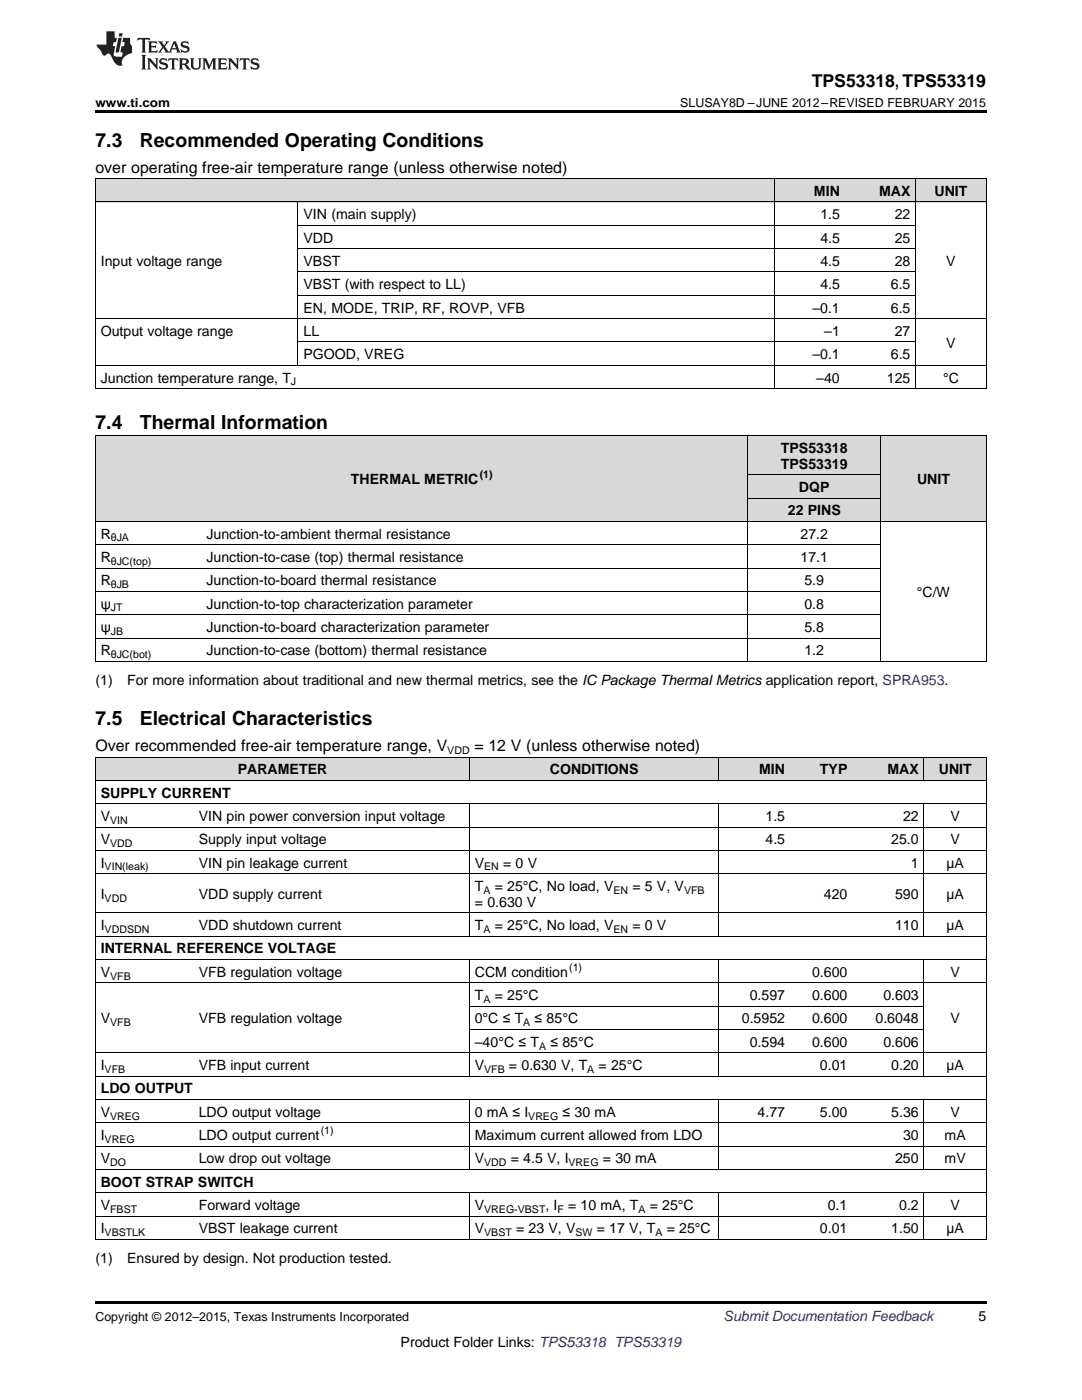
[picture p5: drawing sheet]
<svg xmlns="http://www.w3.org/2000/svg" width="216mm" height="279mm" viewBox="0 0 216 279" stroke-linecap="round" stroke-linejoin="round" font-family="sans-serif">
<defs><g id="words">
<g font-size="3.9">
<text x="19" y="29.3">7.3</text>
<text x="27.9" y="29.3">Recommended Operating Conditions</text>
<text x="19" y="85.7">7.4</text>
<text x="27.9" y="85.7">Thermal Information</text>
<text x="19" y="144.7">7.5</text>
<text x="27.9" y="144.7">Electrical Characteristics</text>
</g>
<text font-size="3.5" x="162" y="17.3">TPS53318, TPS53319</text>
<g font-size="3.2">
<text x="19" y="34.4">over operating free-air temperature range (unless otherwise noted)</text>
<text x="19" y="149.9">Over recommended free-air temperature range, V</text>
<text x="94.7" y="149.9">= 12 V (unless otherwise noted)</text>
</g>
<g font-size="2.8">
<text x="162.4" y="39.1">MIN</text>
<text x="175.4" y="39.1">MAX</text>
<text x="186.5" y="39.1">UNIT</text>
<text x="60.6" y="43.7">VIN (main supply)</text>
<text x="163.7" y="43.7">1.5</text>
<text x="178.5" y="43.7">22</text>
<text x="20.1" y="53.1">Input voltage range</text>
<text x="60.6" y="48.4">VDD</text>
<text x="60.6" y="53.1">VBST</text>
<text x="163.7" y="48.4">4.5</text>
<text x="163.7" y="53.1">4.5</text>
<text x="178.5" y="48.4">25</text>
<text x="178.5" y="53.1">28</text>
<text x="188.8" y="53.1">V</text>
<text x="60.6" y="57.7">VBST (with respect to LL)</text>
<text x="163.7" y="57.7">4.5</text>
<text x="177.8" y="57.7">6.5</text>
<text x="60.6" y="62.4">EN, MODE, TRIP, RF, ROVP, VFB</text>
<text x="162.1" y="62.4">–0.1</text>
<text x="177.8" y="62.4">6.5</text>
<text x="20.1" y="67">Output voltage range</text>
<text x="60.6" y="67">LL</text>
<text x="60.6" y="71.7">PGOOD, VREG</text>
<text x="162.1" y="71.7">–0.1</text>
<text x="164.5" y="67">–1</text>
<text x="177.8" y="71.7">6.5</text>
<text x="178.5" y="67">27</text>
<text x="188.8" y="69.4">V</text>
<text x="20.1" y="76.3">Junction temperature range, T</text>
<text x="162.9" y="76.3">–40</text>
<text x="177" y="76.3">125</text>
<text x="188.2" y="76.3">°C</text>
<text x="155.8" y="90.3">TPS53318</text>
<text x="155.8" y="93.5">TPS53319</text>
<text x="70" y="96.6">THERMAL METRIC</text>
<text x="159.4" y="98.2">DQP</text>
<text x="183" y="96.6">UNIT</text>
<text x="20.1" y="107.5">R</text>
<text x="41.2" y="107.5">Junction-to-ambient thermal resistance</text>
<text x="157.2" y="102.8">22 PINS</text>
<text x="159.7" y="107.5">27.2</text>
<text x="20.1" y="112.1">R</text>
<text x="41.2" y="112.1">Junction-to-case (top) thermal resistance</text>
<text x="159.7" y="112.1">17.1</text>
<text x="20.1" y="116.8">R</text>
<text x="41.2" y="116.8">Junction-to-board thermal resistance</text>
<text x="160.5" y="116.8">5.9</text>
<text x="183" y="119.1">°C/W</text>
<text x="20.1" y="121.5">ψ</text>
<text x="41.2" y="121.5">Junction-to-top characterization parameter</text>
<text x="160.5" y="121.5">0.8</text>
<text x="20.1" y="126.1">ψ</text>
<text x="20.1" y="130.8">R</text>
<text x="41.2" y="126.1">Junction-to-board characterization parameter</text>
<text x="41.2" y="130.8">Junction-to-case (bottom) thermal resistance</text>
<text x="160.5" y="126.1">5.8</text>
<text x="160.5" y="130.8">1.2</text>
<text x="19" y="136.6">(1)</text>
<text x="25.4" y="136.6">For more information about traditional and new thermal metrics, see the IC Package Thermal Metrics application report, SPRA953.</text>
<text x="47.4" y="154.5">PARAMETER</text>
<text x="109.7" y="154.5">CONDITIONS</text>
<text x="151.5" y="154.5">MIN</text>
<text x="163.6" y="154.5">TYP</text>
<text x="177.1" y="154.5">MAX</text>
<text x="187.3" y="154.5">UNIT</text>
<text x="20.1" y="159.2">SUPPLY CURRENT</text>
<text x="20.1" y="163.8">V</text>
<text x="39.7" y="163.8">VIN pin power conversion input voltage</text>
<text x="152.8" y="163.8">1.5</text>
<text x="180.2" y="163.8">22</text>
<text x="189.7" y="163.8">V</text>
<text x="20.1" y="168.5">V</text>
<text x="20.1" y="173.1">I</text>
<text x="39.7" y="168.5">Supply input voltage</text>
<text x="39.7" y="173.1">VIN pin leakage current</text>
<text x="94.8" y="173.1">V</text>
<text x="100.4" y="173.1">= 0 V</text>
<text x="152.8" y="168.5">4.5</text>
<text x="177.8" y="168.5">25.0</text>
<text x="181.8" y="173.1">1</text>
<text x="188.8" y="173.1">µA</text>
<text x="189.7" y="168.5">V</text>
<text x="20.1" y="179.4">I</text>
<text x="39.7" y="179.4">VDD supply current</text>
<text x="94.8" y="177.8">T</text>
<text x="98.7" y="177.8">= 25°C, No load, V</text>
<text x="126.2" y="177.8">= 5 V, V</text>
<text x="164.4" y="179.4">420</text>
<text x="178.6" y="179.4">590</text>
<text x="188.8" y="179.4">µA</text>
<text x="20.1" y="185.6">I</text>
<text x="39.7" y="185.6">VDD shutdown current</text>
<text x="94.8" y="181">= 0.630 V</text>
<text x="94.8" y="185.6">T</text>
<text x="98.7" y="185.6">= 25°C, No load, V</text>
<text x="126.2" y="185.6">= 0 V</text>
<text x="178.6" y="185.6">110</text>
<text x="188.8" y="185.6">µA</text>
<text x="20.1" y="190.3">INTERNAL REFERENCE VOLTAGE</text>
<text x="20.1" y="194.9">V</text>
<text x="39.7" y="194.9">VFB regulation voltage</text>
<text x="94.8" y="194.9">CCM condition</text>
<text x="162" y="194.9">0.600</text>
<text x="189.7" y="194.9">V</text>
<text x="94.8" y="199.6">T</text>
<text x="98.7" y="199.6">= 25°C</text>
<text x="149.6" y="199.6">0.597</text>
<text x="162" y="199.6">0.600</text>
<text x="176.3" y="199.6">0.603</text>
<text x="20.1" y="204.3">V</text>
<text x="39.7" y="204.3">VFB regulation voltage</text>
<text x="94.8" y="204.3">0°C ≤ T</text>
<text x="94.8" y="208.9">–40°C ≤ T</text>
<text x="106.7" y="204.3">≤ 85°C</text>
<text x="109.8" y="208.9">≤ 85°C</text>
<text x="148" y="204.3">0.5952</text>
<text x="149.6" y="208.9">0.594</text>
<text x="162" y="204.3">0.600</text>
<text x="162" y="208.9">0.600</text>
<text x="174.7" y="204.3">0.6048</text>
<text x="176.3" y="208.9">0.606</text>
<text x="189.7" y="204.3">V</text>
<text x="20.1" y="213.6">I</text>
<text x="39.7" y="213.6">VFB input current</text>
<text x="94.8" y="213.6">V</text>
<text x="101.6" y="213.6">= 0.630 V, T</text>
<text x="119.4" y="213.6">= 25°C</text>
<text x="163.6" y="213.6">0.01</text>
<text x="177.8" y="213.6">0.20</text>
<text x="188.8" y="213.6">µA</text>
<text x="20.1" y="218.2">LDO OUTPUT</text>
<text x="20.1" y="222.9">V</text>
<text x="20.1" y="227.5">I</text>
<text x="39.7" y="222.9">LDO output voltage</text>
<text x="39.7" y="227.5">LDO output current</text>
<text x="94.8" y="222.9">0 mA ≤ I</text>
<text x="94.8" y="227.5">Maximum current allowed from LDO</text>
<text x="112.3" y="222.9">≤ 30 mA</text>
<text x="151.2" y="222.9">4.77</text>
<text x="163.6" y="222.9">5.00</text>
<text x="177.8" y="222.9">5.36</text>
<text x="180.2" y="227.5">30</text>
<text x="188.5" y="227.5">mA</text>
<text x="189.7" y="222.9">V</text>
<text x="20.1" y="232.2">V</text>
<text x="39.7" y="232.2">Low drop out voltage</text>
<text x="94.8" y="232.2">V</text>
<text x="101.9" y="232.2">= 4.5 V, I</text>
<text x="120.3" y="232.2">= 30 mA</text>
<text x="178.6" y="232.2">250</text>
<text x="188.5" y="232.2">mV</text>
<text x="20.1" y="236.9">BOOT STRAP SWITCH</text>
<text x="20.1" y="241.5">V</text>
<text x="39.7" y="241.5">Forward voltage</text>
<text x="94.8" y="241.5">V</text>
<text x="108.8" y="241.5">, I</text>
<text x="113.3" y="241.5">= 10 mA, T</text>
<text x="129.6" y="241.5">= 25°C</text>
<text x="165.2" y="241.5">0.1</text>
<text x="179.4" y="241.5">0.2</text>
<text x="189.7" y="241.5">V</text>
<text x="20.1" y="246.2">I</text>
<text x="39.7" y="246.2">VBST leakage current</text>
<text x="94.8" y="246.2">V</text>
<text x="103" y="246.2">= 23 V, V</text>
<text x="119.1" y="246.2">= 17 V, T</text>
<text x="133" y="246.2">= 25°C</text>
<text x="163.6" y="246.2">0.01</text>
<text x="177.8" y="246.2">1.50</text>
<text x="188.8" y="246.2">µA</text>
<text x="19" y="252">(1)</text>
<text x="25.4" y="252">Ensured by design. Not production tested.</text>
<text x="195.3" y="263.6">5</text>
<text x="79.9" y="268.9">Product Folder Links: TPS53318 TPS53319</text>
</g>
<text font-size="2.8" fill="#0000c8" x="144.4" y="263.6">Submit Documentation Feedback</text>
<g font-size="2.5">
<text x="19" y="21.4">www.ti.com</text>
<text x="135.7" y="21.4">SLUSAY8D –JUNE 2012–REVISED FEBRUARY 2015</text>
<text x="19" y="263.6">Copyright © 2012–2015, Texas Instruments Incorporated</text>
</g>
<g font-size="2.1">
<text x="58.1" y="76.9">J</text>
<text x="95.7" y="95.5">(1)</text>
<text x="22.1" y="108.1">θJA</text>
<text x="22.1" y="112.7">θJC(top)</text>
<text x="22.1" y="117.4">θJB</text>
<text x="22.1" y="122">JT</text>
<text x="22.1" y="126.7">JB</text>
<text x="22.1" y="131.3">θJC(bot)</text>
<text x="89.3" y="150.5">VDD</text>
<text x="22" y="164.4">VIN</text>
<text x="20.9" y="173.7">VIN(leak)</text>
<text x="22" y="169.1">VDD</text>
<text x="96.6" y="173.7">EN</text>
<text x="20.9" y="180">VDD</text>
<text x="96.4" y="178.4">A</text>
<text x="122.4" y="178.4">EN</text>
<text x="136.5" y="178.4">VFB</text>
<text x="20.9" y="186.2">VDDSDN</text>
<text x="96.4" y="186.2">A</text>
<text x="122.4" y="186.2">EN</text>
<text x="22" y="195.5">VFB</text>
<text x="113.6" y="193.8">(1)</text>
<text x="96.4" y="200.2">A</text>
<text x="22" y="204.8">VFB</text>
<text x="104.4" y="204.8">A</text>
<text x="107.6" y="209.5">A</text>
<text x="20.9" y="214.1">VFB</text>
<text x="96.6" y="214.1">VFB</text>
<text x="117.2" y="214.1">A</text>
<text x="22" y="223.4">VREG</text>
<text x="64" y="226.4">(1)</text>
<text x="105.4" y="223.4">VREG</text>
<text x="20.9" y="228.1">VREG</text>
<text x="22" y="232.8">DO</text>
<text x="96.6" y="232.8">VDD</text>
<text x="113.4" y="232.8">VREG</text>
<text x="22" y="242.1">FBST</text>
<text x="96.6" y="242.1">VREG-VBST</text>
<text x="111.2" y="242.1">F</text>
<text x="127.4" y="242.1">A</text>
<text x="20.9" y="246.7">VBSTLK</text>
<text x="96.6" y="246.7">VBST</text>
<text x="114.8" y="246.7">SW</text>
<text x="130.8" y="246.7">A</text>
</g>
</g></defs>
<g fill="#d8d8d8">
<path d="M19 151.1h19.6v4.7h-19.6z"/>
<path d="M38.6 151.1h37.3v4.7h-37.3z"/>
<path d="M75.9 151.1h17.8v4.7h-17.8z"/>
<path d="M93.7 151.1h49.8v4.7h-49.8z"/>
<path d="M143.5 151.1h14.2v4.7h-14.2z"/>
<path d="M157.7 151.1h12.5v4.7h-12.5z"/>
<path d="M170.2 151.1h14.2v4.7h-14.2z"/>
<path d="M184.4 151.1h12.4v4.7h-12.4z"/>
<path d="M19 87h21.1v17.1h-21.1z"/>
<path d="M40.1 87h109.2v17.1h-109.2z"/>
<path d="M149.3 99.4h26.4v4.7h-26.4z"/>
<path d="M175.7 87h21.1v17.1h-21.1z"/>
<path d="M149.3 94.8h26.4v4.6h-26.4z"/>
<path d="M149.3 87h26.4v7.8h-26.4z"/>
<path d="M19 35.7h40.5v4.7h-40.5z"/>
<path d="M59.5 35.7h95.1v4.7h-95.1z"/>
<path d="M154.6 35.7h14.1v4.7h-14.1z"/>
<path d="M168.7 35.7h14v4.7h-14z"/>
<path d="M182.7 35.7h14.1v4.7h-14.1z"/>
</g>
<path d="M19 22h177.8v.5h-177.8zM19 77.6h.2zM154.5 77.6h.1zM182.6 77.6h.1zM196.7 77.6h.1zM19 132h.2zM149.2 132h.1zM175.6 132h.1zM196.7 132h.1zM19 259.7h177.8v.5h-177.8z" fill="#000"/>
<g fill="none" stroke="#000" stroke-width=".2">
<path d="M19 35.6h177.8M19.1 35.7v41.9M154.5 35.7v41.9M182.7 35.7v41.9M196.8 35.7v41.9M19 40.3h177.8M59.5 40.3v32.7M59.5 58.9h123.2M59.5 54.3h123.2M59.5 49.6h123.2M59.5 45h123.2M19 77.6h177.8"/>
<path d="M19 72.9h177.8M19 63.6h177.8M59.5 68.2h123.2M19 86.9h177.8M19.1 86.9v45.1M149.2 86.9v45.1M149.3 99.4h26.4M149.3 94.7h26.4M175.7 86.9v45.1M196.8 86.9v45.1M19 118h156.7M19 113.4h156.7"/>
<path d="M19 108.7h156.7M19 104.1h177.8M19 132h177.8M19 127.3h156.7M19 122.7h156.7M19 151.1h177.8v96.3M19 155.7h177.8M19.1 151.1v96.3M93.6 151.1v4.7M143.5 151.1v4.7M184.3 151.1v4.7M19 174.4h177.8"/>
<path d="M19 169.7h177.8M19 165h177.8M19 160.4h177.8M93.6 160.4v26.5M143.5 160.4v26.5M184.3 160.4v26.5M19 196.2h177.8M19 191.5h177.8M19 186.8h177.8M19 182.2h177.8M93.6 191.5v23.3M143.5 191.5v23.3"/>
<path d="M184.3 191.5v23.3M19 219.4h177.8M19 214.8h177.8M19 210.1h177.8M93.6 219.5v14M93.7 205.5h90.7M93.7 200.8h90.7M143.5 219.5v14M184.3 219.5v14M19 238.1h177.8M19 233.4h177.8M19 228.8h177.8"/>
<path d="M19 224.1h177.8M93.6 238.1v9.3M143.5 238.1v9.3M184.3 238.1v9.3M19 247.4h177.8M19 242.7h177.8"/>
</g>
<g fill="#231f20">
<path d="M27.5 7.6l-.1 .5 .4-.2h.6v.1v2.1l-.2 .4h1l-.3-.4v-2.1l.1-.1h.5l.5 .2-.2-.5zM29.5 8.3l.2 .3v1.5l-.2 .4h1.8l.2-.6a1.04 1.04 0 0 1-1.3 .2v-.7h.6l.3 .2v-.6l-.3 .2h-.6v-.6l.8-.1 .4 .3-.2-.5zM31.5 8.3l.9 1.1-.9 1.1h.8l-.2-.2 .5-.7 .4 .7-.2 .2h1.5l-.1-.2 .1-.4h.9l.1 .4-.2 .2h1l-.3-.3-.7-1.9h-.5l-.9 2-.8-1 .9-1h-.8l.1 .3-.3 .5-.4-.6 .2-.2zM34.7 8.6l.4 1h-.7zM36.3 8.4a.63 .63 0 0 0-.2 .7 .63 .63 0 0 0 .6 .4l.6 .2 .1 .2a.75 .75 0 0 1-.7 .4 .75 .75 0 0 1-.6-.5l.1 .7 .1-.1a1.11 1.11 0 0 0 1.5-.6 1.13 1.13 0 0 0-1.2-.8l-.1-.4a1.04 1.04 0 0 1 1.2 .2l-.2-.5-.1 .1-.5-.2zM28.2 10.9l.2 .4v2.2l-.2 .4h1l-.3-.4v-2.2l.3-.4zM29.3 11.6l.3 .4v1.5l-.3 .4h.8l-.2-.4v-1.3l1.5 1.7v-1.9l.2-.4h-.7l.2 .4v.9l-1.1-1.3zM32 11.8a.62 .62 0 0 0-.2 .7 .62 .62 0 0 0 .6 .4l.6 .1 .1 .3a.76 .76 0 0 1-.7 .3 .76 .76 0 0 1-.6-.4l.1 .7 .1-.1a1.11 1.11 0 0 0 1.5-.6 1.13 1.13 0 0 0-1.2-.8l-.1-.4a1.04 1.04 0 0 1 1.2 .2l-.2-.6-.1 .1-.5-.1zM33.7 11.6l-.2 .6a.61 .61 0 0 1 .8-.3v1.6l-.2 .4h.9l-.2-.4v-1.6a.63 .63 0 0 1 .8 .3l-.2-.6zM35.6 11.6l.3 .4v1.5l-.3 .4h1l-.2-.2v-.8l.5 .2a.76 .76 0 0 0 1.2 .7l-1-1a.58 .58 0 0 0 .6-.5 .58 .58 0 0 0-.5-.6zM36.4 11.9h.1a.45 .45 0 0 1 .5 .1 .45 .45 0 0 1 .1 .5l-.7 .2zM37.9 11.6l.2 .2a2.17 2.17 0 0 0 .3 1.9 .99 .99 0 0 0 1.6-.6v-1.1l.2-.4h-.7l.2 .2a1.92 1.92 0 0 1-.2 1.8 .6 .6 0 0 1-.9-.5v-1.1l.2-.4zM40.4 11.6l.2 .4v1.5l-.2 .4h.7l-.2-.4v-1.4l.8 1.8 .8-1.8v1.4l-.2 .4h.9l-.2-.4v-1.5l.2-.4h-.8l-.6 1.5-.6-1.5zM43.4 11.6l.2 .4v1.5l-.2 .4h1.8l.2-.6a1.04 1.04 0 0 1-1.3 .1v-.6h.5l.4 .2v-.6l-.4 .2h-.5v-.7h.8l.3 .3-.1-.6zM45.5 11.6l.2 .4v1.5l-.2 .4h.7l-.2-.4v-1.3l1.5 1.7v-1.9l.2-.4h-.7l.2 .4v.9l-1.1-1.3zM47.9 11.6l-.1 .6a.61 .61 0 0 1 .8-.3v1.6l-.3 .4h1l-.3-.4 .1-1.6a.63 .63 0 0 1 .7 .3l-.1-.6zM50.2 11.8a.62 .62 0 0 0-.2 .7 .62 .62 0 0 0 .6 .4l.6 .1 .2 .3a.76 .76 0 0 1-.8 .3 .76 .76 0 0 1-.6-.4l.1 .7 .2-.1a1.11 1.11 0 0 0 1.5-.6 1.13 1.13 0 0 0-1.3-.8l-.1-.4a1.04 1.04 0 0 1 1.2 .2l-.1-.6-.2 .1-.5-.1z"/>
<path d="M21.2 6.3v2.6h-1.9l.1 .4 .7 .9a.91 .91 0 0 0 1 .8 .56 .56 0 0 1 .5-.3 .56 .56 0 0 1 .5 .3l.4 .8a1.53 1.53 0 0 0 1.9 1.2 1.54 1.54 0 0 1 1-2.1l.9-.3v-1.4a1.52 1.52 0 0 1-.3-1.6h-1.4l-.2 .8h.5l-.2 .8h-.4l-.2 1v.2l.4 .1-.2 .8a1.93 1.93 0 0 1-1.6-.3l.3-1.8h-.5l.2-.8h.4l.2-.8h-.4v-1.3zM23.6 7.6l-.6 2.9h.7l.6-2.9zM23.8 6.6l-.1 .7h.6l.2-.7z"/>
</g>
<use href="#words"/>
</svg>
